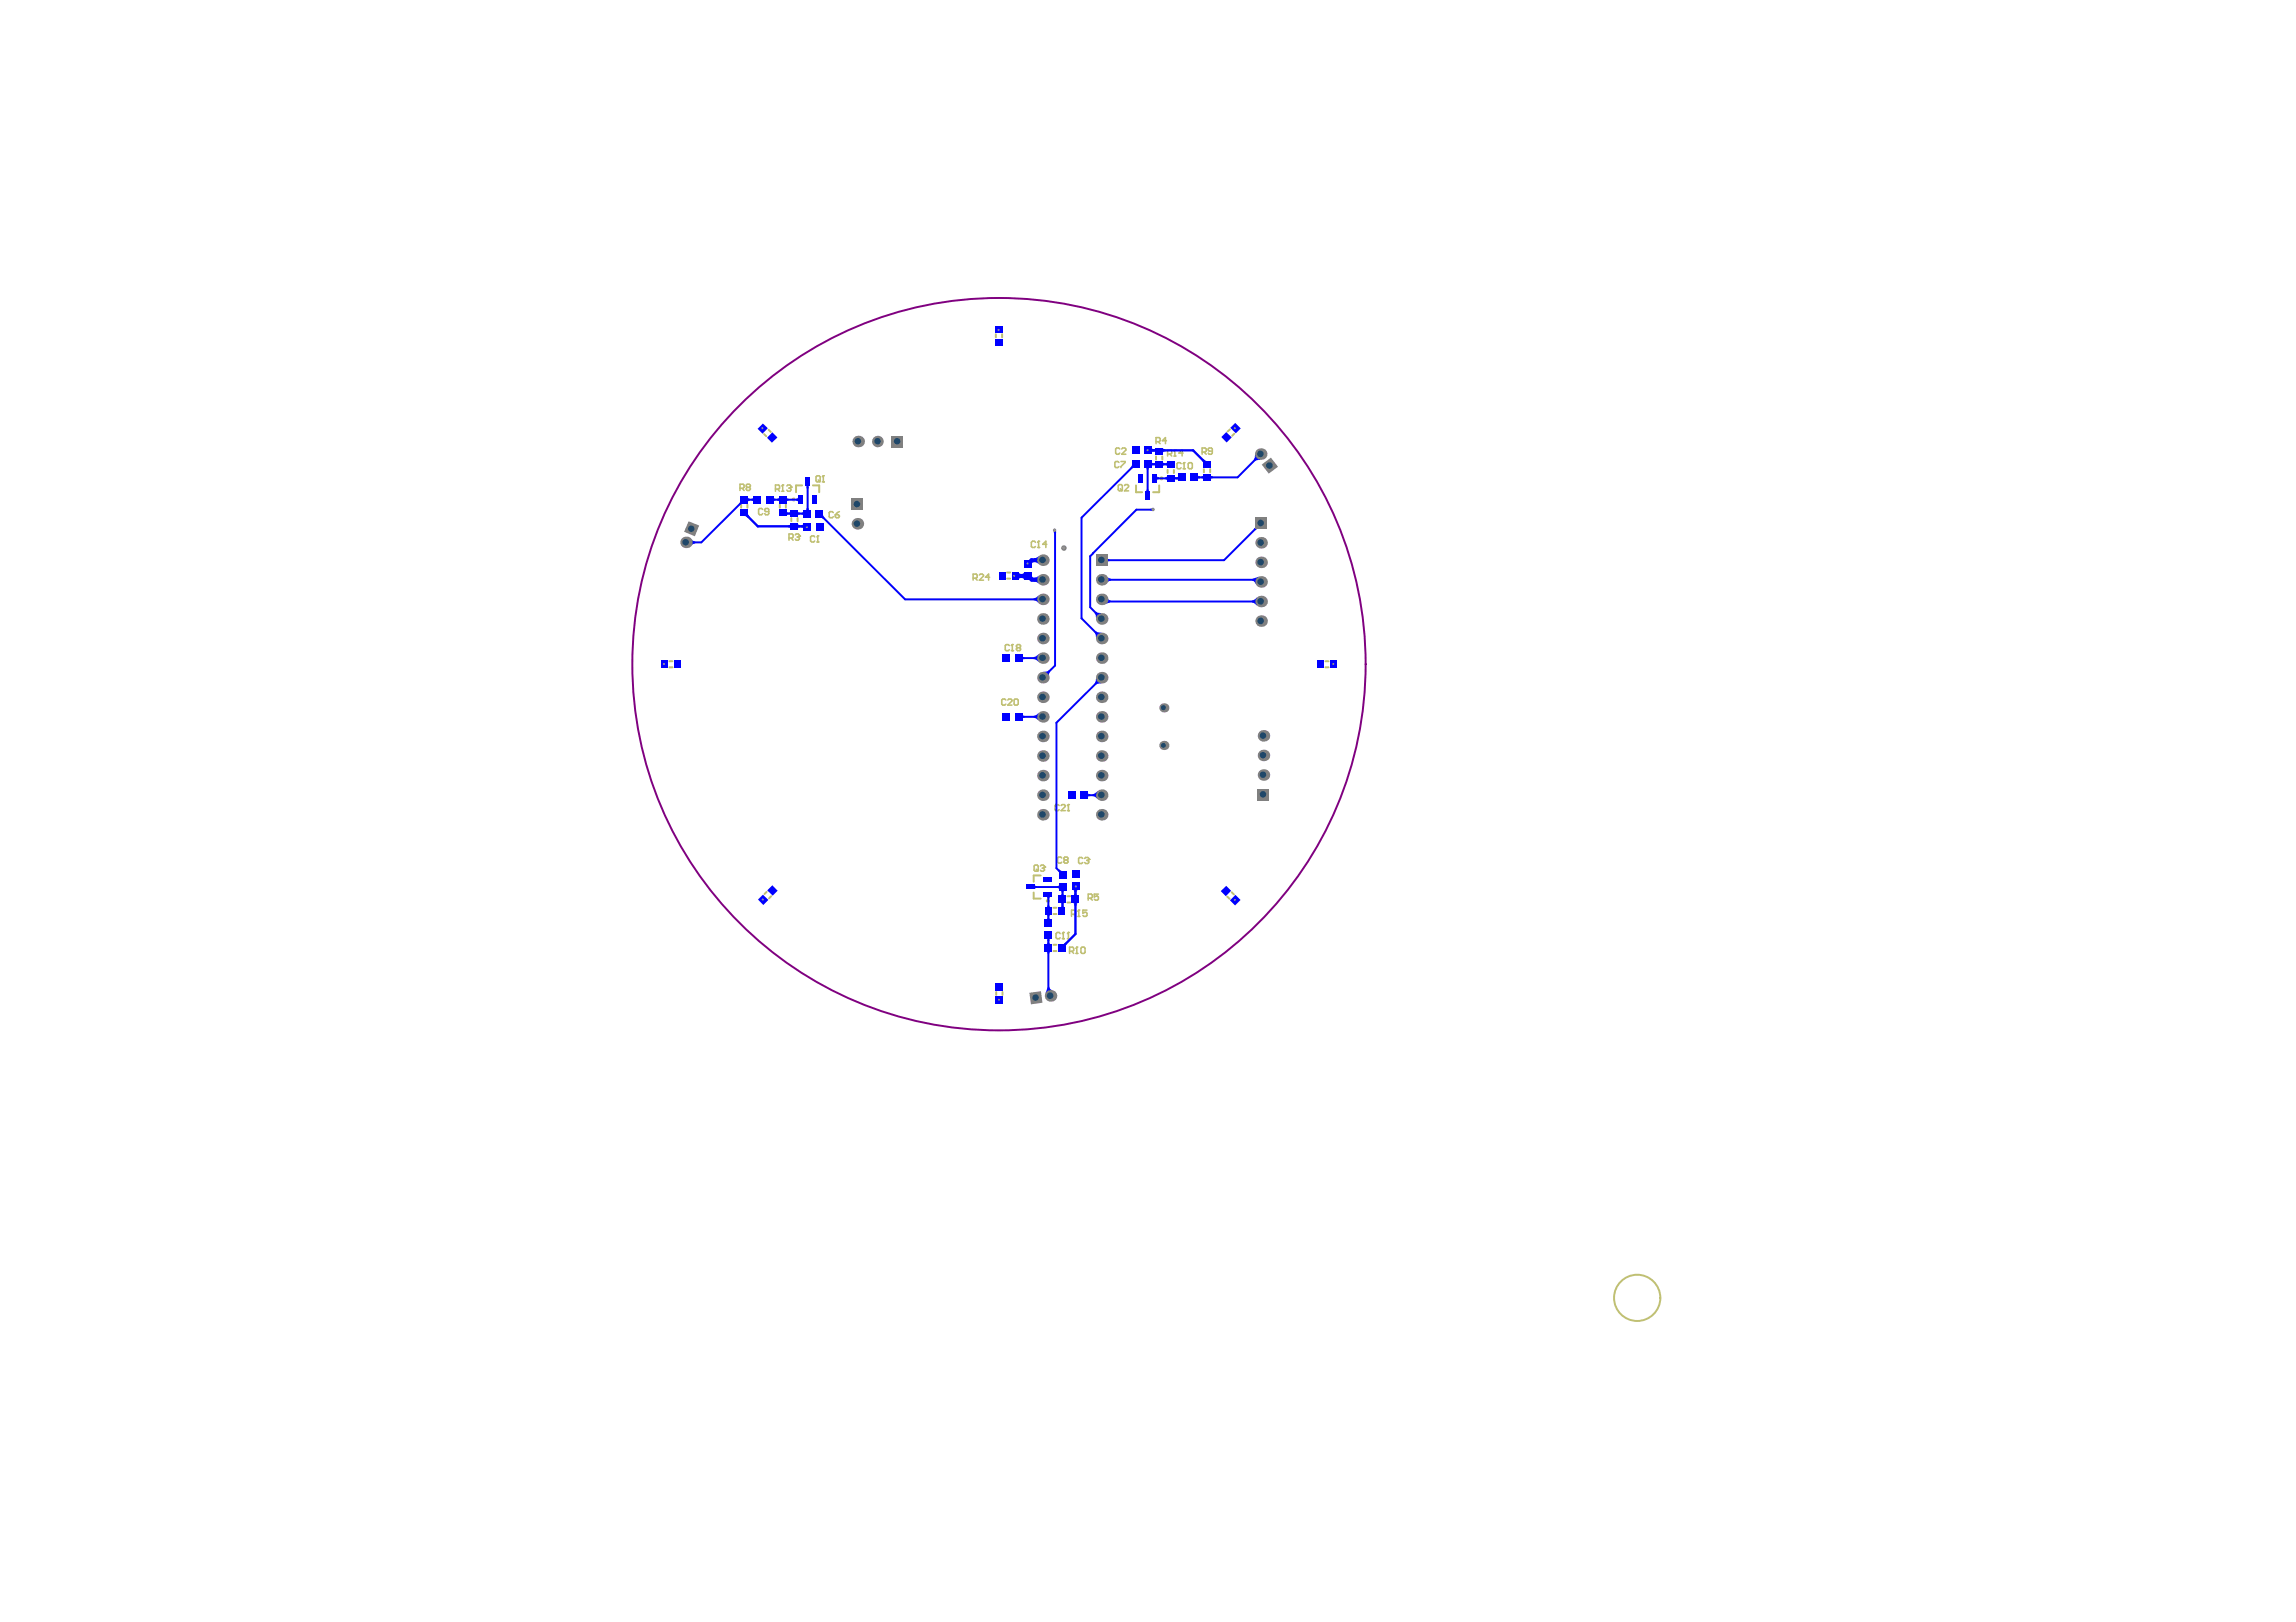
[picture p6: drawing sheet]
<svg xmlns="http://www.w3.org/2000/svg" width="297mm" height="210mm" viewBox="0 0 297 210" stroke-linecap="round" stroke-linejoin="round" font-family="sans-serif">
<g fill="none" stroke="#c0c073" stroke-width=".25">
<path d="M98.9 56.2l.2 .3M99.4 55.6l.3 .3M128.8 43.3v.4M129.6 43.3v.4M149.6 59.1v.4M150.4 59.1v.4M159.1 55.6l-.3 .2M159.7 56.1l-.3 .3M95.9 65.3v.4M96.7 65.3v.4M100.9 65.3v.4M101.7 65.3v.4"/>
<path d="M102.4 67v.5M103.2 67v.5M103.8 62.8h-.8v.9M105.2 62.8h.8v.9M130.3 74.9h.4M130.3 74.1h.4M147 62.8v.9h.8M150 62.8v.9h-.8M151.1 60.8v.4M151.9 60.8v.4M155.7 60.7v.4M156.6 60.7v.4"/>
<path d="M86.6 85.6h.4M86.6 86.4h.4M171.5 85.6h.4M171.5 86.4h.4M99.2 115.4l-.3 .3M99.8 116l-.3 .3M133.7 115.5v.8h.9M134.6 113.3h-.9v.8M136.3 117.5h.4M136.3 118.3h.4M138.1 116.8h.4M138.1 116h.4"/>
<path d="M158.8 116l.3 .3M159.4 115.5l.2 .3M128.9 128.4v.4M129.7 128.4v.4M136.3 122.3h.4M136.3 123.1h.4"/>
<circle cx="102.7" cy="64.6" r=".13"/>
<circle cx="150.3" cy="61.9" r=".13"/>
<circle cx="135.6" cy="116.6" r=".13"/>
<circle cx="211.8" cy="168" r="2.99"/>
</g>
<g fill="none" stroke="#c0c073" stroke-width=".2">
<path d="M144.8 59.8l-.2-.1h-.2l-.2 .1v.6l.2 .1h.2l.2-.1M144.9 58.1l-.2-.1h-.2l-.2 .1v.5l.2 .2h.2l.2-.2M145 59.7h.6v.1l-.6 .6v.1M145.1 58.1l.1-.1h.3l.2 .1v.2l-.6 .5h.6M149.6 57.2h.4l.1-.2v-.2l-.1-.2h-.4v.8M149.8 57.2l.3 .2M150.9 57h-.5l.4-.4v.8M151.1 58.8h.4l.1-.2v-.2l-.1-.2h-.4v.8M151.3 58.8l.3 .2M151.9 59h.2M152 58.2h.1M152 58.2l-.1 .2"/>
<path d="M152 58.2v.8M153.1 58.6h-.6l.4-.4v.8M153.2 59.9h.1M153.2 59.9v.8M153.2 59.9l-.1 .1M155.5 58.5h.4l.2-.1v-.3l-.2-.1h-.4v.8M155.8 58.5l.3 .3M156.8 58.4h-.4l-.1-.1 .1-.3h.3l.1 .1v.5l-.1 .2h-.3l-.1-.2M95.7 63.2h.4l.2-.1v-.3l-.2-.1h-.4v.8M96 63.2l.3 .3M96.7 63.1l-.2-.2 .2-.2h.2l.2 .1v.1l-.2 .2M96.7 63.1l-.2 .1 .2 .3h.2l.2-.2v-.1l-.2-.1"/>
<path d="M96.7 63.1h.2M98.7 65.9l-.2-.1h-.2l-.2 .1v.6l.2 .1h.2l.2-.1M99.5 66.2h-.4l-.2-.1 .2-.3h.2l.2 .1v.6l-.2 .1h-.2l-.2-.1M100.3 63.3h.4l.2-.1v-.3l-.2-.1h-.4v.8M100.6 63.3l.3 .3M101.1 63.6h.3M101.3 62.8h.1M101.3 62.8l-.2 .1M101.3 62.8v.8M101.8 62.9l.1-.1h.3l.1 .2M102.1 69.6h.4l.1-.1v-.3l-.1-.1h-.4v.8M102.1 63.2h.1"/>
<path d="M102.2 63.2l.1 .1-.1 .3h-.3l-.1-.2M102.3 63h.1M102.3 63l-.1 .2M102.4 69.6l.2 .3M102.9 69.2l.1-.1h.3l.1 .1v.2M103.1 69.5h.2M103.3 69.5l.1 .1-.1 .3h-.3l-.1-.1M103.4 69.4h.1M103.4 69.4l-.1 .1M105.4 69.5l-.1-.1h-.3l-.1 .1v.5l.1 .1h.3l.1-.1M105.6 61.7l.1-.1h.3l.1 .1v.5l-.1 .2h-.3l-.1-.2zM105.7 70.1h.2"/>
<path d="M105.8 69.4h.1M105.8 69.4v.7M105.8 69.4l-.1 .1M105.9 62.1l.2 .3M106.4 62.4h.2M106.5 61.6h.1M106.5 61.6v.8M106.5 61.6l-.1 .1M107.8 66.3l-.1-.1h-.3l-.1 .1v.6l.1 .1h.3l.1-.1M108.1 66.6h.4l.1 .3-.1 .1h-.3l-.1-.1zM108.6 66.2l-.5 .4M125.9 74.8h.4l.1-.1v-.3l-.1-.1h-.4v.8"/>
<path d="M126.2 74.8l.2 .3M126.7 74.4l.1-.1h.3l.1 .1v.1l-.5 .6h.5M128 74.7h-.5l.4-.4v.8M134 70.2l-.2-.2h-.2l-.2 .2v.5l.2 .1h.2l.2-.1M134.2 70.8h.3M134.4 70h.1M134.4 70v.8M134.4 70l-.2 .2M135.4 70.4h-.5l.4-.4v.8M144.7 62.8l.1-.1h.3l.1 .1v.6l-.1 .1h-.3l-.1-.1zM144.9 63.2l.3 .3M145.5 62.8l.1-.1h.3l.1 .1v.2l-.5 .5h.5"/>
<path d="M152.8 60l-.1-.1h-.3l-.1 .1v.5l.1 .2h.3l.1-.2M153.1 60.7h.2M153.7 60l.2-.1h.2l.2 .1v.5l-.2 .2h-.2l-.2-.2zM130.1 90.6l-.1-.1h-.3l-.1 .1v.5l.1 .1h.3l.1-.1M130.4 90.6l.1-.1h.3l.1 .1v.1l-.5 .5h.5M130.6 83.5l-.2-.1h-.2l-.1 .1v.6l.1 .1h.2l.2-.1M130.8 84.2h.3M131 83.4h.1M131 83.4v.8M131 83.4l-.2 .1M131.2 90.6l.1-.1h.3l.1 .1v.5l-.1 .1h-.3l-.1-.1zM131.7 83.8l-.2-.1v-.2l.2-.1h.2l.1 .1-.1 .3"/>
<path d="M131.7 83.8l-.2 .1v.2l.2 .1h.2l.1-.1-.1-.3M131.7 83.8h.2M133.8 112.1l.1-.1h.3l.1 .1v.5l-.1 .1h-.3l-.1-.1zM134.1 112.5l.2 .2M134.6 112.1l.1-.1h.3l.1 .1v.1M134.8 112.4h.2M135 112.4l.1 .1v.1l-.1 .1h-.3l-.1-.1M135.1 112.2h.1M135.1 112.2l-.1 .2M137 104.2l-.1-.1h-.3l-.1 .1v.6l.1 .1h.3l.1-.1M137.3 104.2l.1-.1h.3l.1 .1v.2l-.5 .5h.5M137.4 111l-.2-.1h-.2l-.2 .1v.6l.2 .1h.2l.2-.1"/>
<path d="M137.8 111.3l-.2-.1 .2-.3h.2l.2 .1-.2 .3M137.8 111.3l-.2 .1 .2 .3h.2l.2-.1-.2-.3M137.8 111.3h.2M138.1 104.9h.2M138.2 104.1h.1M138.2 104.1v.8M138.2 104.1l-.1 .1M138.6 118.3h.4l.2-.1v-.3l-.2-.1h-.4v.8M138.9 118.3l.3 .3M139.4 118.6h.3M139.6 117.8h.1M139.6 117.8v.8"/>
<path d="M139.6 117.8l-.2 .1M140.1 111.1l-.2-.1h-.2l-.2 .1v.5l.2 .1h.2l.2-.1M140.3 111.1l.2-.1h.2l.2 .2M140.6 111.3h.1M140.6 117.8h-.5v.4l.3-.1 .2 .1v.3l-.1 .1h-.3l-.1-.1M140.7 111.3l.2 .2-.2 .2h-.2l-.2-.1M140.8 116.2h.4l.1-.1v-.3l-.1-.1h-.4v.8M140.9 111.2h.1M140.9 111.2l-.2 .1M141 116.2l.3 .3M142.1 115.7h-.5v.4l.4-.1 .1 .1v.3l-.1 .1h-.3l-.1-.1M137.2 120.8l-.2-.1h-.2l-.2 .1v.6l.2 .1h.2l.2-.1"/>
<path d="M137.4 121.5h.3M137.6 120.7h.1M137.6 120.7v.8M137.6 120.7l-.2 .1M138.1 121.5h.3M138.2 120.7h.1M138.2 120.7v.8M138.2 120.7l-.1 .1M138.4 123.1h.4l.1-.1v-.3l-.1-.1h-.4v.8M138.7 123.1l.2 .3M139.2 123.4h.2M139.3 122.6h.1"/>
<path d="M139.3 122.6v.8M139.3 122.6l-.1 .1M140 122.6h.2l.2 .1v.6l-.2 .1h-.2l-.2-.1v-.6z"/>
</g>
<g fill="#00f">
<path d="M156.7 61.5l.2 .1v.3h-.2v.1z"/>
<path d="M155.4 61.6l.3-.1v.5l-.1-.1h-.2z"/>
<path d="M155 61.5l.3 .1v.3h-.3v.1z"/>
<path d="M155.4 59.6l.3-.2 .3 .2h.1l-.4 .4-.1-.2z"/>
<path d="M152 61.6l.2 .2v.2h-.2v.2z"/>
<path d="M150.7 61.8l.3-.2v.6l-.1-.2h-.2z"/>
<path d="M150.4 59.8l.3 .2v.2l-.3 .1z"/>
<path d="M150.7 60l.3-.2v.5l-.3-.1z"/>
<path d="M148.8 65.8h.2v.3h-.2z"/>
<path d="M149.7 61.6l.3 .2v.2h-.2l-.1 .2z"/>
<path d="M149 59.8l.3 .2v.2h-.2l-.1 .1z"/>
<path d="M149.2 60l.3-.2v.5l-.3-.1z"/>
<path d="M143.2 77.3l.2 .3 .3 .1-.1 .3-.8 .2z"/>
<path d="M138.8 115.2h.6l-.1 .1v.2h-.3l-.1-.3z"/>
<path d="M139 115.6h.3v.2l.1 .1h-.6h.1z"/>
<path d="M137.4 122.2l.3-.1 .1-.1 .2 .2-.2 .3v.1z"/>
<path d="M137.3 117.1h.3l.1 .3h-.5z"/>
<path d="M137.2 115.2h.5l-.1 .3h-.3z"/>
<path d="M137.3 115.7h.3l.1 .2h-.5z"/>
<path d="M136.7 114.7l.3-.1v-.1v.5v-.1h-.3z"/>
<path d="M136.8 112.7l.2-.2 .3 .2h.1l-.4 .3v-.1z"/>
<path d="M136.3 68.8h.3v.2h-.2z"/>
<path d="M135.4 121.6h.5h-.1v.2h-.3v-.2z"/>
<path d="M135.5 121.9h.3l.1 .3h-.5z"/>
<path d="M135.5 118.7h.3l.1 .3h-.5z"/>
<path d="M135.4 118.4h.5h-.1v.2h-.3v-.2z"/>
<path d="M135.5 117.1h.3l.1 .3h-.5z"/>
<path d="M135.4 116h.5l-.1 .3h-.3z"/>
<path d="M134.9 86.9h.6l.2-.1 .2 .1-.2 .3v.5z"/>
<path d="M132.3 84.9l.2 .1v.3l-.2 .1z"/>
<path d="M106.2 67l.3-.4 .2 .4-.2 .2z"/>
<path d="M103.6 68l.3-.1v-.1v.6l-.3-.1z"/>
<path d="M104.1 68h.3l-.2 .3h-.2z"/>
<path d="M104.4 65.8h.2v.2h.1h-.5z"/>
<path d="M104.2 63h.5h-.1v.2h-.2z"/>
<path d="M103.3 67.8v.1l.3 .1v.3l-.3 .1z"/>
<path d="M102 68l.2-.1 .1-.1v.6l-.3-.1z"/>
<path d="M95.8 64.8l.4 .3-.4 .2-.2-.2 .2-.1z"/>
<path d="M150.5 58v.1h.3v.3l-.3 .1-.1 .1z"/>
<path d="M149 58l.1 .1h.2v.3l-.2 .1-.1 .1z"/>
<path d="M149.2 58.1h.2l.1-.1v.6l-.1-.1-.2-.1z"/>
<path d="M148.7 58.1h.2v.3l-.2 .1z"/>
<path d="M146.4 60.2l.4 .3-.4 .2-.2-.2 .2-.2z"/>
<path d="M143.3 72.2l.2 .2v.2h-.1l-.1 .1z"/>
<path d="M143.1 74.5l.3 .3 .3 .1v.3h-.3l-.3 .3z"/>
<path d="M141.3 102.8l.3-.1 .4-.3v1l-.4-.3-.3-.1z"/>
<path d="M140.8 102.7l.2 .1v.2h-.1l-.1 .2z"/>
<path d="M138.8 116.9h.6l-.1 .1v.2h-.3l-.1-.3z"/>
<path d="M139 114.8l.3 .2v.1h-.3z"/>
<path d="M137.2 116.9h.5h-.1v.2h-.3v-.2z"/>
<path d="M135.4 123.2h.5h-.1v.2h-.3v-.2z"/>
<path d="M132.3 92.5l.2 .1v.3h-.2v.1z"/>
<path d="M133.5 74.5l.2 .2 .3 .1v.5l-.5-.1z"/>
<path d="M133.5 72.4l.5-.2v.5l-.4 .1-.1 .2z"/>
<path d="M103.7 66.3l.2-.1v.5v-.1h-.2z"/>
<path d="M103 64.5l.2-.1v.5l-.2-.1z"/>
<path d="M103.3 66.2l.2 .1v.3l-.2 .1z"/>
<path d="M102 66.3l.3-.1v.5l-.1-.1h-.2z"/>
<path d="M101.8 66.2l.2 .1v.3l-.2 .1z"/>
<path d="M101.8 64.4l.2 .1v.3l-.2 .1z"/>
<path d="M100.1 64.4l.2 .1v.3l-.2 .1z"/>
<path d="M100.5 64.5h.2l.1-.1v.5l-.1-.1h-.2z"/>
<path d="M97.2 64.5h.2l.1-.1v.5l-.1-.1h-.2z"/>
<path d="M96.3 66.8l.5-.4v.2l.2 .2-.3 .2z"/>
<path d="M96.8 64.4l.2 .1v.3l-.2 .1z"/>
<path d="M162 77.7l.3-.1 .3-.3v1.1l-.4-.4h-.2z"/>
<path d="M162.1 74.9l.8-.3-.5 1-.2-.4h-.2z"/>
<path d="M162.4 58.8l.7 .7h-.5l-.2 .2-.2-.2 .1-.3z"/>
<path d="M152.2 61.8l.2-.2v.6l-.1-.2h-.1z"/>
<path d="M148.3 63.3h.3l.1 .3h-.5z"/>
<path d="M148.2 60.5h.5l-.1 .3h-.3z"/>
<path d="M135.5 127.8l.3-.1 .1 .3 .3 .2-1 .4z"/>
<path d="M141.8 87.7l.7 .7-.5 .1-.2 .1-.2-.2 .2-.3z"/>
<path d="M141.6 81.9l.2-.2 .2 .1 .5 .1-.7 .7v-.4z"/>
<path d="M141.6 79.3l.2-.1 .2 .1h.5l-.7 .8v-.4z"/>
<path d="M133.9 114.5l.2 .2v.2l-.2 .1z"/>
<path d="M133.7 77.4l.3-.1 .4-.3v1.1l-.4-.3-.3-.1z"/>
<path d="M162.4 68.1l.3 .3-.3 .2-.2-.2 .2-.2z"/>
<path d="M133.7 92.6l.3-.1 .4-.3v1.1l-.4-.3-.3-.1z"/>
<path d="M133.7 85l.3-.1 .4-.3v1.1l-.3-.3-.4-.1z"/>
<path d="M133.8 72.2h.3l.3-.2v1l-.3-.2-.3-.1z"/>
<path d="M133.8 74.8l.3-.1 .3-.2v1l-.3-.2h-.3z"/>
<path d="M132 74.3h.3l.2-.3v1l-.1-.1-.4-.1z"/>
<path d="M131.8 74l.2 .2 .3 .1v.5h-.4l-.1 .2z"/>
<path d="M89.3 69.7l.4 .3 .2 .1v.2l-.3 .1-.3 .3z"/>
</g>
<g fill="none" stroke="#00f" stroke-width=".25">
<path d="M163.1 58.8l-3 3h-5.6M98 64.7h-1.7l-5.6 5.5h-1.9M99.6 64.7h3.9M104.5 62.4v4.1h-3.1M106 66.5l11.1 11.1h17.8M136.5 68.6v17.5l-1.6 1.6M142.5 75h20.4l.3 .3M142.5 77.6l.3 .2h20.4M146.9 60l-7 7v13l2.6 2.6M149.2 66h-2.2l-6 6v6.6l1.5 1.5M149.4 61.9h3.4M151.4 60.1h-2.9v4"/>
<path d="M163.2 67.7l-4.8 4.8h-15.9M131.8 85.2h3.1M131.8 92.8h3.1M142.5 87.7l-5.8 5.8v18.9l.8 .8M133.3 114.8h4.2v3M135.6 115.8v3.7M142.5 102.9h-2.2M135.6 121.1v7.5l.3 .3"/>
</g>
<path d="M148.5 58.3h5.9l1.8 1.8M96.3 66.4l1.7 1.7h6.3M139.1 114.8v6.1l-1.8 1.8" fill="none" stroke="#00f" stroke-width=".3"/>
<path d="M131.2 74.5h1.8l.5 .5h1.4M134.9 72.5h-1.4l-.5 .5" fill="none" stroke="#00f" stroke-width=".51"/>
<circle cx="137.6" cy="70.9" r=".35" fill="#808080"/>
<circle cx="137.6" cy="70.9" r=".16" fill="#a6968d"/>
<circle cx="133" cy="72.9" r=".22" fill="#808080"/>
<circle cx="132.9" cy="72.9" r=".13" fill="#a6968d"/>
<circle cx="129.2" cy="129.4" r=".23" fill="#808080"/>
<circle cx="129.2" cy="129.4" r=".13" fill="#a6968d"/>
<circle cx="159.8" cy="116.5" r=".23" fill="#808080"/>
<circle cx="159.8" cy="116.5" r=".13" fill="#a6968d"/>
<circle cx="172.5" cy="85.9" r=".22" fill="#808080"/>
<circle cx="172.5" cy="85.9" r=".13" fill="#a6968d"/>
<circle cx="159.8" cy="55.4" r=".22" fill="#808080"/>
<circle cx="159.8" cy="55.4" r=".13" fill="#a6968d"/>
<circle cx="129.2" cy="42.7" r=".23" fill="#808080"/>
<circle cx="129.2" cy="42.7" r=".13" fill="#a6968d"/>
<circle cx="98.6" cy="55.4" r=".22" fill="#808080"/>
<circle cx="98.6" cy="55.4" r=".13" fill="#a6968d"/>
<circle cx="85.9" cy="85.9" r=".22" fill="#808080"/>
<circle cx="85.9" cy="85.9" r=".13" fill="#a6968d"/>
<circle cx="98.7" cy="116.4" r=".23" fill="#808080"/>
<circle cx="98.7" cy="116.4" r=".13" fill="#a6968d"/>
<circle cx="149.2" cy="65.9" r=".22" fill="#808080"/>
<circle cx="149.2" cy="65.9" r=".12" fill="#a6968d"/>
<circle cx="136.4" cy="68.6" r=".22" fill="#808080"/>
<circle cx="136.4" cy="68.6" r=".12" fill="#a6968d"/>
<circle cx="148.5" cy="58.3" r=".23" fill="#808080"/>
<circle cx="148.5" cy="58.3" r=".13" fill="#a6968d"/>
<circle cx="139.2" cy="114.7" r=".23" fill="#808080"/>
<circle cx="139.2" cy="114.7" r=".13" fill="#a6968d"/>
<circle cx="104.4" cy="68.2" r=".22" fill="#808080"/>
<circle cx="104.4" cy="68.2" r=".12" fill="#a6968d"/>
<circle cx="131.2" cy="74.5" r=".22" fill="#808080"/>
<circle cx="131.2" cy="74.5" r=".13" fill="#a6968d"/>
<circle cx="163.5" cy="97.8" r=".75" fill="#808080"/>
<circle cx="163.4" cy="97.7" r=".42" fill="#1f4769"/>
<circle cx="134.9" cy="97.8" r=".75" fill="#808080"/>
<circle cx="134.9" cy="97.8" r=".42" fill="#1f4769"/>
<circle cx="134.9" cy="87.7" r=".75" fill="#808080"/>
<circle cx="134.9" cy="87.7" r=".42" fill="#1f4769"/>
<circle cx="134.9" cy="77.6" r=".75" fill="#808080"/>
<circle cx="134.9" cy="77.5" r=".42" fill="#1f4769"/>
<path d="M162.7 102.1h1.5v1.5h-1.5z" fill-rule="evenodd" fill="#808080"/>
<circle cx="163.4" cy="102.8" r=".42" fill="#1f4769"/>
<circle cx="163.5" cy="95.2" r=".75" fill="#808080"/>
<circle cx="163.4" cy="95.2" r=".42" fill="#1f4769"/>
<circle cx="134.9" cy="105.4" r=".75" fill="#808080"/>
<circle cx="134.9" cy="105.4" r=".42" fill="#1f4769"/>
<circle cx="134.9" cy="102.9" r=".75" fill="#808080"/>
<circle cx="134.9" cy="102.9" r=".42" fill="#1f4769"/>
<circle cx="134.9" cy="95.3" r=".75" fill="#808080"/>
<circle cx="134.9" cy="95.3" r=".42" fill="#1f4769"/>
<circle cx="134.9" cy="92.8" r=".75" fill="#808080"/>
<circle cx="134.9" cy="92.7" r=".42" fill="#1f4769"/>
<circle cx="134.9" cy="90.2" r=".75" fill="#808080"/>
<circle cx="134.9" cy="90.2" r=".42" fill="#1f4769"/>
<circle cx="134.9" cy="85.2" r=".75" fill="#808080"/>
<circle cx="134.9" cy="85.1" r=".42" fill="#1f4769"/>
<circle cx="134.9" cy="82.6" r=".75" fill="#808080"/>
<circle cx="134.9" cy="82.6" r=".42" fill="#1f4769"/>
<circle cx="134.9" cy="80.1" r=".75" fill="#808080"/>
<circle cx="134.9" cy="80.1" r=".42" fill="#1f4769"/>
<circle cx="134.9" cy="72.5" r=".75" fill="#808080"/>
<circle cx="134.9" cy="72.5" r=".42" fill="#1f4769"/>
<circle cx="163.5" cy="100.3" r=".75" fill="#808080"/>
<circle cx="163.4" cy="100.3" r=".42" fill="#1f4769"/>
<circle cx="134.9" cy="100.4" r=".75" fill="#808080"/>
<circle cx="134.9" cy="100.3" r=".42" fill="#1f4769"/>
<circle cx="134.9" cy="75" r=".75" fill="#808080"/>
<circle cx="134.9" cy="75" r=".42" fill="#1f4769"/>
<circle cx="150.6" cy="91.6" r=".6" fill="#808080"/>
<circle cx="150.5" cy="91.6" r=".32" fill="#1f4769"/>
<circle cx="163.2" cy="80.4" r=".75" fill="#808080"/>
<circle cx="163.1" cy="80.4" r=".42" fill="#1f4769"/>
<circle cx="163.2" cy="77.8" r=".75" fill="#808080"/>
<circle cx="163.1" cy="77.8" r=".42" fill="#1f4769"/>
<circle cx="163.2" cy="72.8" r=".75" fill="#808080"/>
<circle cx="163.1" cy="72.7" r=".42" fill="#1f4769"/>
<circle cx="163.2" cy="70.2" r=".75" fill="#808080"/>
<circle cx="163.1" cy="70.2" r=".42" fill="#1f4769"/>
<circle cx="150.6" cy="96.5" r=".6" fill="#808080"/>
<circle cx="150.5" cy="96.5" r=".32" fill="#1f4769"/>
<path d="M133.2 128.5l1.5-.2 .2 1.5-1.5 .2z" fill-rule="evenodd" fill="#808080"/>
<circle cx="134" cy="129.1" r=".42" fill="#1f4769"/>
<path d="M113.6 57.1h.1" fill="none" stroke="#808080" stroke-width="1.5"/>
<circle cx="113.5" cy="57.1" r=".42" fill="#1f4769"/>
<path d="M115.3 56.4h1.5v1.5h-1.5z" fill-rule="evenodd" fill="#808080"/>
<circle cx="116.1" cy="57.1" r=".42" fill="#1f4769"/>
<circle cx="88.8" cy="70.2" r=".75" fill="#808080"/>
<circle cx="88.7" cy="70.2" r=".42" fill="#1f4769"/>
<circle cx="163.2" cy="75.3" r=".75" fill="#808080"/>
<circle cx="163.1" cy="75.3" r=".42" fill="#1f4769"/>
<path d="M162.4 66.9h1.5v1.5h-1.5z" fill-rule="evenodd" fill="#808080"/>
<circle cx="163.1" cy="67.7" r=".42" fill="#1f4769"/>
<circle cx="163.1" cy="58.8" r=".75" fill="#808080"/>
<circle cx="163.1" cy="58.7" r=".42" fill="#1f4769"/>
<path d="M163.2 60.1l1.2-.9 .9 1.2-1.2 .9z" fill-rule="evenodd" fill="#808080"/>
<circle cx="164.2" cy="60.2" r=".42" fill="#1f4769"/>
<path d="M89.1 67.5l1.4 .5-.6 1.4-1.4-.6z" fill-rule="evenodd" fill="#808080"/>
<circle cx="89.4" cy="68.4" r=".42" fill="#1f4769"/>
<circle cx="142.5" cy="97.8" r=".75" fill="#808080"/>
<circle cx="142.5" cy="97.8" r=".42" fill="#1f4769"/>
<circle cx="142.5" cy="87.7" r=".75" fill="#808080"/>
<circle cx="142.5" cy="87.7" r=".42" fill="#1f4769"/>
<circle cx="142.5" cy="77.6" r=".75" fill="#808080"/>
<circle cx="142.5" cy="77.5" r=".42" fill="#1f4769"/>
<circle cx="142.5" cy="105.4" r=".75" fill="#808080"/>
<circle cx="142.5" cy="105.4" r=".42" fill="#1f4769"/>
<circle cx="142.5" cy="102.9" r=".75" fill="#808080"/>
<circle cx="142.5" cy="102.9" r=".42" fill="#1f4769"/>
<circle cx="142.5" cy="95.3" r=".75" fill="#808080"/>
<circle cx="142.5" cy="95.3" r=".42" fill="#1f4769"/>
<circle cx="142.5" cy="92.8" r=".75" fill="#808080"/>
<circle cx="142.5" cy="92.7" r=".42" fill="#1f4769"/>
<circle cx="142.5" cy="90.2" r=".75" fill="#808080"/>
<circle cx="142.5" cy="90.2" r=".42" fill="#1f4769"/>
<circle cx="142.5" cy="85.2" r=".75" fill="#808080"/>
<circle cx="142.5" cy="85.1" r=".42" fill="#1f4769"/>
<circle cx="142.5" cy="82.6" r=".75" fill="#808080"/>
<circle cx="142.5" cy="82.6" r=".42" fill="#1f4769"/>
<circle cx="142.5" cy="80.1" r=".75" fill="#808080"/>
<circle cx="142.5" cy="80.1" r=".42" fill="#1f4769"/>
<path d="M141.8 71.8h1.5v1.5h-1.5z" fill-rule="evenodd" fill="#808080"/>
<circle cx="142.5" cy="72.5" r=".42" fill="#1f4769"/>
<circle cx="135.9" cy="128.9" r=".75" fill="#808080"/>
<circle cx="135.9" cy="128.9" r=".43" fill="#1f4769"/>
<path d="M110.2 64.5h1.5v1.5h-1.5z" fill-rule="evenodd" fill="#808080"/>
<circle cx="110.9" cy="65.2" r=".42" fill="#1f4769"/>
<circle cx="111" cy="57.1" r=".75" fill="#808080"/>
<circle cx="111" cy="57.1" r=".42" fill="#1f4769"/>
<circle cx="142.5" cy="100.4" r=".75" fill="#808080"/>
<circle cx="142.5" cy="100.3" r=".42" fill="#1f4769"/>
<circle cx="142.5" cy="75" r=".75" fill="#808080"/>
<circle cx="142.5" cy="75" r=".42" fill="#1f4769"/>
<circle cx="110.9" cy="67.8" r=".75" fill="#808080"/>
<circle cx="110.9" cy="67.8" r=".42" fill="#1f4769"/>
<g fill="#00f">
<path d="M138.7 115.9h.9v1h-.9z" fill-rule="evenodd"/>
<path d="M136.9 117.4h.9v1h-.9z" fill-rule="evenodd"/>
<path d="M137 115.9h.9v1h-.9z" fill-rule="evenodd"/>
<path d="M98 55.5l.7-.7 .6 .6-.7 .7z" fill-rule="evenodd"/>
<path d="M85.5 85.5h.9v1h-.9z" fill-rule="evenodd"/>
<path d="M151 61.4h1v.9h-1z" fill-rule="evenodd"/>
<path d="M151 59.7h1v.9h-1z" fill-rule="evenodd"/>
<path d="M149.1 61.3h.6v1.2h-.6z" fill-rule="evenodd"/>
<path d="M147.2 61.3h.6v1.2h-.6z" fill-rule="evenodd"/>
<path d="M146.4 59.5h1v1h-1z" fill-rule="evenodd"/>
<path d="M146.4 57.8h1v1h-1z" fill-rule="evenodd"/>
<path d="M138.7 112.6h1v1h-1z" fill-rule="evenodd"/>
<path d="M138.7 114.2h1v1h-1z" fill-rule="evenodd"/>
<path d="M136.9 122.2h.9v1h-.9z" fill-rule="evenodd"/>
<path d="M137 114.3h1v1h-1z" fill-rule="evenodd"/>
<path d="M137 112.7h1v1h-1z" fill-rule="evenodd"/>
<path d="M132.7 114.5h1.2v.6h-1.2z" fill-rule="evenodd"/>
<path d="M132.5 72.4h1v1h-1z" fill-rule="evenodd"/>
<path d="M132.5 74h1v1h-1z" fill-rule="evenodd"/>
<path d="M130.9 74h.9v1h-.9z" fill-rule="evenodd"/>
<path d="M128.8 127.3h1v.9h-1z" fill-rule="evenodd"/>
<path d="M128.8 129h1v.9h-1z" fill-rule="evenodd"/>
<path d="M128.7 43.9h1v.9h-1z" fill-rule="evenodd"/>
<path d="M104 67.7h.9v1h-.9z" fill-rule="evenodd"/>
<path d="M103.9 66h1v1h-1z" fill-rule="evenodd"/>
<path d="M104.2 61.8h.6v1.1h-.6z" fill-rule="evenodd"/>
<path d="M102.3 67.7h1v.8h-1z" fill-rule="evenodd"/>
<path d="M102.3 66h1v.8h-1z" fill-rule="evenodd"/>
<path d="M95.8 65.9h1v.9h-1z" fill-rule="evenodd"/>
<path d="M95.8 64.2h1v.9h-1z" fill-rule="evenodd"/>
<path d="M128.7 42.2h1v.9h-1z" fill-rule="evenodd"/>
<path d="M98.1 116.4l.6-.6 .7 .7-.6 .6z" fill-rule="evenodd"/>
<path d="M170.4 85.4h.9v1.1h-.9z" fill-rule="evenodd"/>
<path d="M172.1 85.5h.9v1h-.9z" fill-rule="evenodd"/>
<path d="M154 61.3h1v1h-1z" fill-rule="evenodd"/>
<path d="M152.4 61.3h1v1h-1z" fill-rule="evenodd"/>
<path d="M155.6 61.3h1.1v.9h-1.1z" fill-rule="evenodd"/>
<path d="M135.2 117.4h.9v1h-.9z" fill-rule="evenodd"/>
<path d="M87.2 85.5h.9v1h-.9z" fill-rule="evenodd"/>
<path d="M157.9 115.3l.7-.7 .7 .7-.7 .7z" fill-rule="evenodd"/>
<path d="M155.6 59.6h1.1v.9h-1.1z" fill-rule="evenodd"/>
<path d="M149.5 59.7h1v.9h-1z" fill-rule="evenodd"/>
<path d="M148.2 63.6h.6v1.1h-.6z" fill-rule="evenodd"/>
<path d="M148 59.5h1v1h-1z" fill-rule="evenodd"/>
<path d="M149.5 58h1v.9h-1z" fill-rule="evenodd"/>
<path d="M148 57.8h1v1h-1z" fill-rule="evenodd"/>
<path d="M135.2 122.2h.9v1h-.9z" fill-rule="evenodd"/>
<path d="M139.8 102.4h1v1h-1z" fill-rule="evenodd"/>
<path d="M138.2 102.4h1v1h-1z" fill-rule="evenodd"/>
<path d="M129.7 92.2h1v1h-1z" fill-rule="evenodd"/>
<path d="M131.3 92.2h1v1h-1z" fill-rule="evenodd"/>
<path d="M131.3 84.7h1v1h-1z" fill-rule="evenodd"/>
<path d="M129.7 84.7h1v1h-1z" fill-rule="evenodd"/>
<path d="M129.2 74h.9v1h-.9z" fill-rule="evenodd"/>
<path d="M105.5 67.7h1v1h-1z" fill-rule="evenodd"/>
<path d="M105.5 66h1v1h-1z" fill-rule="evenodd"/>
<path d="M103.2 64.1h.6v1.1h-.6z" fill-rule="evenodd"/>
<path d="M105.1 64.1h.6v1.1h-.6z" fill-rule="evenodd"/>
<path d="M99.3 115.2l.6-.6 .7 .7-.6 .6z" fill-rule="evenodd"/>
<path d="M99.1 64.2h1v1h-1z" fill-rule="evenodd"/>
<path d="M97.5 64.2h1v1h-1z" fill-rule="evenodd"/>
<path d="M100.8 65.9h1v.9h-1z" fill-rule="evenodd"/>
<path d="M100.8 64.2h1v.9h-1z" fill-rule="evenodd"/>
<path d="M99.9 55.9l.7 .7-.7 .7-.7-.6z" fill-rule="evenodd"/>
<path d="M159.2 55.4l.6-.7 .7 .7-.6 .7z" fill-rule="evenodd"/>
<path d="M135 115.4h1.1v.7h-1.1z" fill-rule="evenodd"/>
<path d="M135 113.5h1.1v.7h-1.1z" fill-rule="evenodd"/>
<path d="M158 56.6l.6-.7 .8 .7-.7 .7z" fill-rule="evenodd"/>
<path d="M135.1 120.6h1v1h-1z" fill-rule="evenodd"/>
<path d="M135.1 119h1v1h-1z" fill-rule="evenodd"/>
<path d="M159.1 116.5l.7-.7 .7 .7-.7 .7z" fill-rule="evenodd"/>
</g>
<circle cx="129.3" cy="86" r="47.4" fill="none" stroke="#800080" stroke-width=".25"/>
<g fill="#a6968d">
<circle cx="137.6" cy="70.9" r=".16"/>
<circle cx="132.9" cy="72.9" r=".13"/>
<circle cx="129.2" cy="129.4" r=".13"/>
<circle cx="159.8" cy="116.5" r=".13"/>
<circle cx="172.5" cy="85.9" r=".13"/>
<circle cx="159.8" cy="55.4" r=".13"/>
<circle cx="129.2" cy="42.7" r=".13"/>
<circle cx="98.6" cy="55.4" r=".13"/>
<circle cx="85.9" cy="85.9" r=".13"/>
<circle cx="98.7" cy="116.4" r=".13"/>
<circle cx="149.2" cy="65.9" r=".12"/>
<circle cx="136.4" cy="68.6" r=".12"/>
<circle cx="148.5" cy="58.3" r=".13"/>
<circle cx="139.2" cy="114.7" r=".13"/>
<circle cx="104.4" cy="68.2" r=".12"/>
<circle cx="131.2" cy="74.5" r=".13"/>
</g>
</svg>
